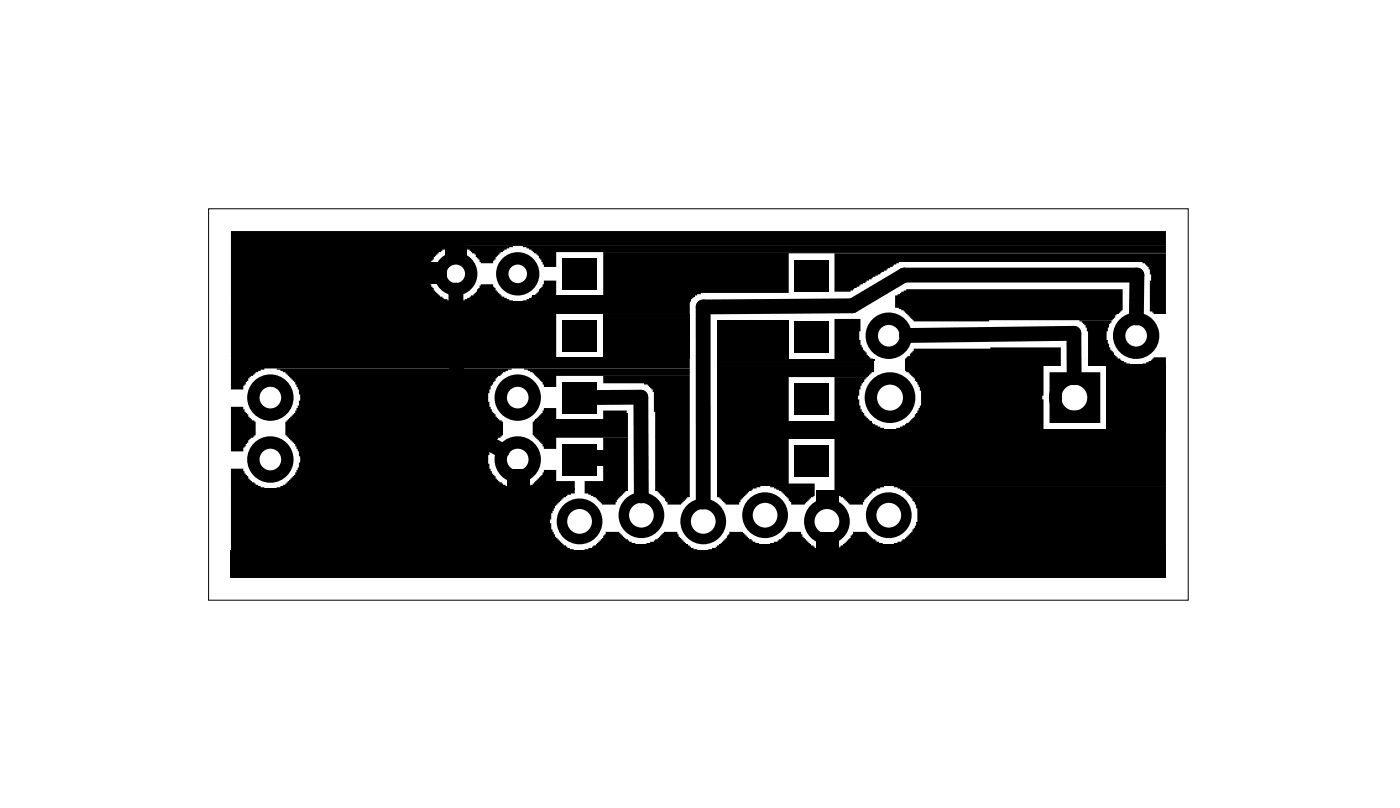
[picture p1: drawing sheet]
<svg xmlns="http://www.w3.org/2000/svg" width="58mm" height="33mm" viewBox="0 0 58 33" stroke-linecap="round" stroke-linejoin="round" font-family="sans-serif">
<path d="M8.6 8.6h40.2v16h-40.2z" fill="none" stroke="#000" stroke-width=".04"/>
<g fill="#000">
<path d="M9.5 16.7h.5l.2 .4 .3 .2v.6l-.3 .2-.2 .3v.1h-.5zM9.5 19.2h.5v.2l.3 .4 .6 .2h-1.4zM17.6 10.8h.8v.8h-.8zM18.3 10h.9v.8h-.9zM18.9 12.3l.5-.2 .3-.4h.6l.1 .2 .2 .3 .5 .2zM11.4 15.1h9.6l-.6 .4-.3 .6v.4l.1 .4 .3 .4h.2v.6l-.3 .2-.2 .3-.1 .6 .3 .6 .6 .4h-9.6l.3-.1 .4-.4 .2-.5v-.5l-.2-.3-.4-.3v-.6l.4-.3 .2-.4v-.6l-.2-.3-.4-.4zM18.9 10.1h2.2l-.5 .2-.3 .5h-.6l-.2-.4zM20.8 19.2h1v.8h-1zM22.3 16.7h.5v.5h-.8l.3-.2zM22.3 11.5h.5v.6h-.8l.3-.3zM21.5 20l.4-.1 .4-.4v-.2h.5v.4h.8v.3zM23.1 10.6h1.4v1.3h-1.4z"/>
<path d="M23.1 13.1h1.4v1.3h-1.4zM23.1 15.7h1.4v1.3h-1.4zM23.1 18.2h1.4v1.3h-1.4zM23.9 18.5h1v.6h-1zM24.8 16.8h.9l.1 .4h-1zM21.9 17.3h3.9v.7h-3v.4h-.5v-.2l-.4-.3zM24.8 18h1v2.2h-.1l-.4 .3v.2h-.6l-.2-.3-.5-.1v-.6h.8zM9.5 12.4h18.8v.5h-5.5v1.8h-13.3zM24.8 12.9h3.5v1.8h-3.5zM9.5 14.7h18.8v.4h-17.4l-.7 .4-.2 .3v.2h-.5zM21.5 15.1h6.8v.3h-5.5v.5h-.5v-.2l-.4-.4zM24.8 15.4h3.5v5h-.1l-.2 .3h-.6l-.1-.2-.3-.3h-.1v-3.3l-.1-.9-.3-.3h-1.7z"/>
<path d="M21.5 12.3h.1l.2-.1h6.7l-.1 .2zM29.4 13.1h3v1.7h-3zM32.6 10.7h1.4v1.3h-1.4zM32.6 13.2h1.4v1.3h-1.4zM32.6 15.7h1.4v1.3h-1.4zM32.6 18.3h1.4v1.3h-1.4zM31.6 19.9h1.9v.5h-.2l-.2 .3h-.6l-.1-.2-.3-.3zM34.3 13.1h1v1.1l.3 .4 .3 .2h-1.6zM34.3 15.5h1.3l-.3 .3-.1 .6 .2 .5 .3 .4h-1.4zM29.4 17.4h6.5l.4 .2h-6.9zM29.4 14.8h6.5v.5h-.1l-.2 .2h-3.2v1.8h-3zM37.5 14.3h6.1v.7h-.7v2.6h-6.1l.5-.2 .5-.8v-.7l-.2-.4-.4-.3v-.5l.2-.1z"/>
<path d="M44.3 13.1h1.4l-.2 .5 .1 .7 .3 .4 .5 .3h-1.7v-1.4l-.1-.3zM36.8 12.1l.4-.2h8.9v.8l-.3 .2-.1 .2-8.2 .1-.4-.5-.3-.1zM9.5 9.5h38.4v.6h-29.4l-.3 .1-.4 .3-.2 .6v.5l.2 .3 .4 .4 .3 .1h-9zM21.5 10.1h26.4v.2h-25.1v.7h-.5l-.2-.6zM24.8 10.3l23.1 .1h-15.5v1.6l-7.6 .1zM34.3 10.4h13.6v.4h-11l-2 1.2h-.6zM46.9 10.8h1v2.1h-.5l-.2-.1 .1-1.5-.1-.3zM46.9 14.9l.4-.1 .1-.1h.5v.3zM45.5 15h2.4v2.6h-2.4zM29.4 17.7h18.5v.3h-15.5v1.8h1.1v.1h-2.3l-.4 .3-.4 .3v.2h-.6l-.2-.3h-.2zM34.3 18h13.6v1.9h-11.6l-.4 .3-.4 .3-.1 .2h-.5l-.3-.3-.3-.1zM36.7 19.9h11.2v2.4h-11.2l.5-.2 .3-.3 .2-.4v-.5l-.1-.3-.4-.4z"/>
<path d="M9.5 20.1h14.1v.2h-.3l-.5 .5-.2 .5v.4l.2 .3 .4 .4 .4 .2h-14.1zM24.9 21.8h.5l.3 .3 .4 .2h-1.6l.3-.2zM26.6 22.3l.3-.1 .4-.4h.5l.1 .2 .3 .3zM24 22.5h.3l.1-.1h3.9l.3 .2zM30 21.8h.5l.3 .3 .4 .2h-1.6l.3-.2zM31.6 22.3l.3-.1 .4-.4h.6l.1 .2 .3 .3zM29.1 22.5h.3v-.1h4l.3 .2zM33.5 20.1h1v.8h-1zM33.5 21.8h1v.8h-1zM35 21.8h.6l.3 .3 .4 .2h-1.6l.2-.2zM34.2 22.5h.3v-.1h13.4v.2zM9.5 22.6h38.4v1.1h-38.4z"/>
</g>
<g fill="none" stroke="#000" stroke-width=".05">
<path d="M9.5 12.4h18.8M9.5 14.7h18.8M21.9 12.1h6.6M22 17.2h3.8M29.4 14.8h6.5M29.4 17.3h6.4M29.4 17.6h18.5M44.7 15h3.2M9.5 20.1h14.1M9.5 22.6h38.4M24.5 22.4h3.7M29.6 22.4h3.7"/>
<path d="M34.6 22.4h13.3"/>
</g>
<circle cx="16.1" cy="10.9" r=".95" fill="#000"/>
<g fill="none" stroke="#000" stroke-width=".43">
<circle cx="23.8" cy="21.4" r=".72"/>
<circle cx="26.3" cy="21.1" r=".72"/>
<circle cx="28.9" cy="21.4" r=".72"/>
<circle cx="31.4" cy="21.1" r=".72"/>
<circle cx="34" cy="21.4" r=".72"/>
<circle cx="36.5" cy="21.1" r=".72"/>
</g>
<g fill="none" stroke="#000" stroke-width=".51">
<path d="M43.4 15.5h1.5v1.6h-1.5z"/>
<circle cx="11.1" cy="18.9" r=".7"/>
<circle cx="11.1" cy="16.3" r=".7"/>
<circle cx="18.7" cy="11.2" r=".64"/>
<circle cx="21.3" cy="11.2" r=".64"/>
<circle cx="21.3" cy="16.3" r=".7"/>
<circle cx="21.3" cy="18.9" r=".7"/>
<circle cx="36.5" cy="13.8" r=".7"/>
<circle cx="36.6" cy="16.3" r=".79"/>
<circle cx="44.1" cy="16.3" r=".79"/>
<circle cx="46.7" cy="13.8" r=".7"/>
</g>
<path d="M18.7 11.9l.1 5.5 1.8 1.1M24.4 16.3h1.9v4.1M37.2 13.8l6.9-.1v1.8M46.7 13.1v-1.8h-9.6l-2.1 1.3h-6.1v8" fill="none" stroke="#000" stroke-width=".61"/>
</svg>
